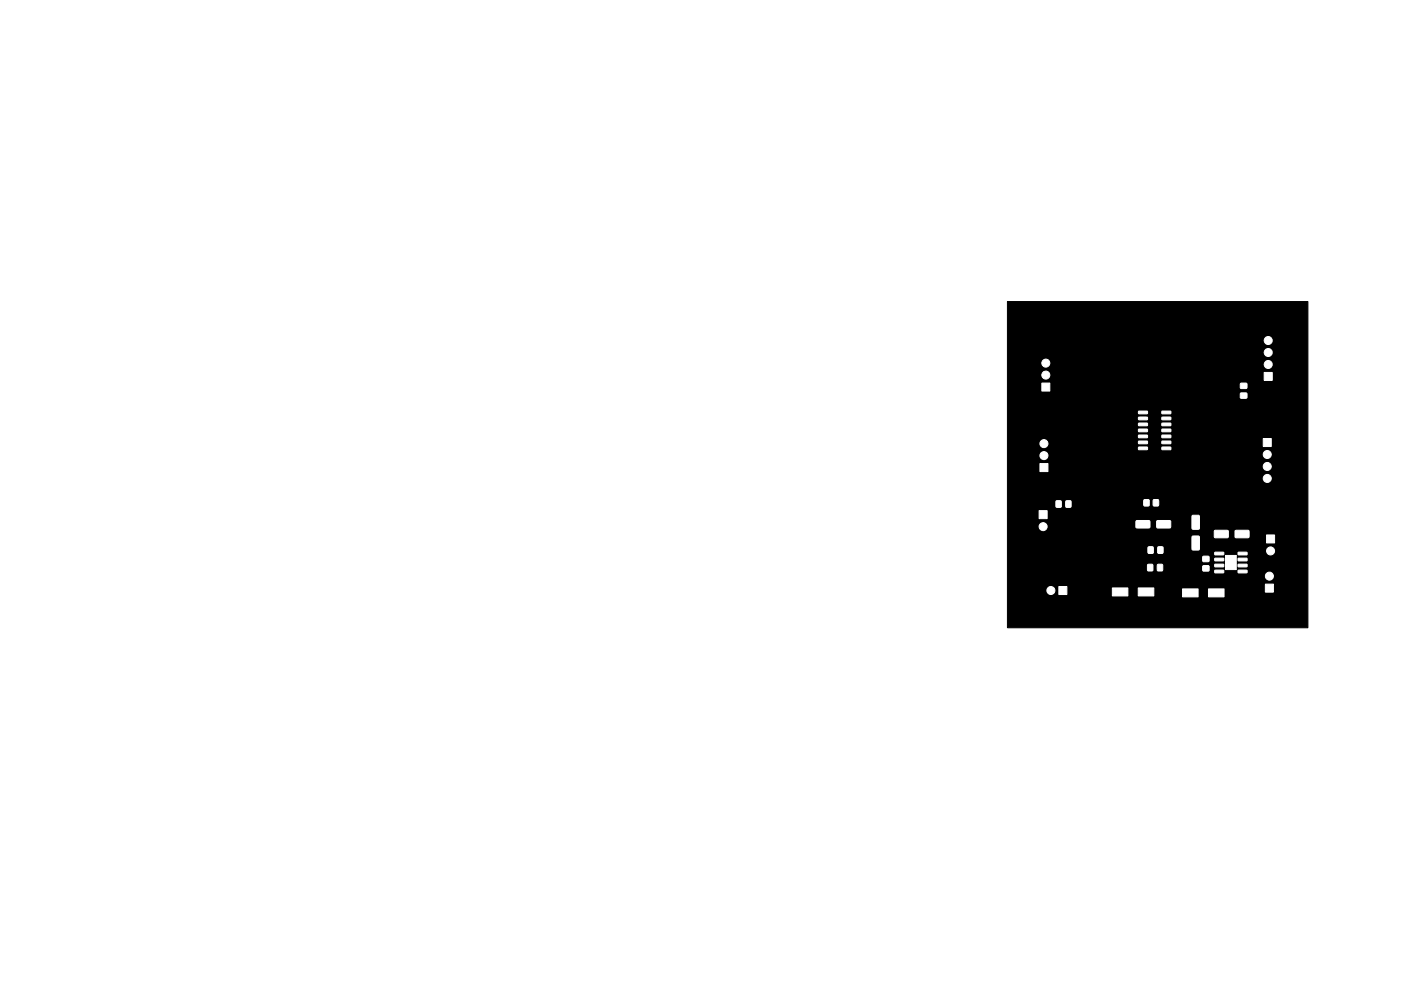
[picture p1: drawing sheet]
<svg xmlns="http://www.w3.org/2000/svg" width="297mm" height="210mm" viewBox="0 0 297 210" stroke-linecap="round" stroke-linejoin="round" font-family="sans-serif">
<path d="M213.6 64h63.7v69.2h-63.7z" fill="#000" stroke="#000" stroke-width=".21"/>
<g fill="#fff" stroke="#fff" stroke-width=".21">
<path d="M268.5 113.5h1.7v1.7h-1.7z"/>
<path d="M245.5 116.1h1v1.3h-1z"/>
<path d="M243.4 116.1h1.1v1.3h-1.1z"/>
<path d="M245.3 110.5l2.8-.1 .1 .3v1.2l-.2 .1h-2.6l-.2-.2z"/>
<path d="M240.9 110.5l2.8-.1 .1 .3v1.2l-.2 .1h-2.6l-.2-.2z"/>
<path d="M268.3 123.9h1.7v1.7h-1.7z"/>
<path d="M257.6 121h1.8l.1 .5h-1.9z"/>
<path d="M257.6 119.7h1.8l.1 .5-1.9 .1z"/>
<path d="M257.6 118.5l1.8-.1 .1 .5-1.9 .1z"/>
<path d="M257.6 117.2h1.8l.1 .5h-1.9z"/>
<path d="M262.5 117.2h1.8l.1 .5h-1.8z"/>
<path d="M262.5 118.5l1.8-.1 .1 .5-1.8 .1z"/>
<path d="M262.5 119.7h1.8l.1 .5-1.8 .1z"/>
<path d="M262.5 121h1.8l.1 .5h-1.8z"/>
<path d="M259.8 117.8h2.3v3h-2.3z"/>
<path d="M224.5 124.4h1.7v1.7h-1.7z"/>
<path d="M220.3 108.3h1.7v1.7h-1.7z"/>
<path d="M244.5 106.1h1.1v1.2h-1.1z"/>
<path d="M242.5 106.1h1.1v1.2h-1.1z"/>
<path d="M255 118.1h1.3v1h-1.3z"/>
<path d="M255 120.1h1.3v1h-1.3z"/>
<path d="M250.7 124.9h3.3v1.7h-3.3z"/>
<path d="M256.2 124.9h3.3v1.7h-3.3z"/>
<path d="M268 79h1.7v1.7h-1.7z"/>
<path d="M246.4 87.3l1.8-.1v.5l-1.8 .1z"/>
<path d="M246.4 88.5h1.8v.5l-1.8 .1z"/>
<path d="M246.4 89.8h1.8v.5h-1.8z"/>
<path d="M246.4 91.1l1.8-.1v.5l-1.8 .1z"/>
<path d="M246.4 92.3h1.8v.5l-1.8 .1z"/>
<path d="M246.4 93.6h1.8v.5h-1.8z"/>
<path d="M246.4 94.9l1.8-.1v.5l-1.8 .1z"/>
<path d="M241.4 94.9l1.8-.1 .1 .5-1.8 .1z"/>
<path d="M241.4 93.6h1.8l.1 .5h-1.8z"/>
<path d="M241.4 92.3h1.8l.1 .5-1.8 .1z"/>
<path d="M241.4 91.1l1.8-.1 .1 .5-1.8 .1z"/>
<path d="M241.4 89.8h1.8l.1 .5h-1.8z"/>
<path d="M241.4 88.5h1.8l.1 .5-1.8 .1z"/>
<path d="M241.4 87.3l1.8-.1 .1 .5-1.8 .1z"/>
<path d="M267.8 93h1.7v1.7h-1.7z"/>
<path d="M263 81.3h1.3v1.1h-1.3z"/>
<path d="M263 83.4h1.3v1.1h-1.3z"/>
<path d="M261.9 112.6l2.8-.1 .1 .3v1.1l-.2 .2h-2.6l-.2-.2z"/>
<path d="M257.5 112.6l2.8-.1 .1 .3v1.1l-.2 .2h-2.6l-.2-.2z"/>
<path d="M241.3 124.7h3.3v1.7h-3.3z"/>
<path d="M235.8 124.7h3.3v1.7h-3.3z"/>
<path d="M220.5 98.4h1.7v1.7h-1.7z"/>
<path d="M252.8 109.4l1.3-.1 .2 .2v2.6l-.1 .2h-1.2l-.3-.1z"/>
<path d="M252.8 113.8l1.3-.1 .2 .2v2.6l-.1 .2h-1.2l-.3-.1z"/>
<path d="M223.9 106.3h1.1v1.3h-1.1z"/>
<path d="M226 106.3h1v1.3h-1z"/>
<path d="M243.4 119.8h1v1.3h-1z"/>
<path d="M245.4 119.8h1.1v1.3h-1.1z"/>
<path d="M220.9 81.3h1.7v1.7h-1.7z"/>
<circle cx="269.4" cy="116.9" r=".85"/>
<circle cx="269.1" cy="122.2" r=".85"/>
<circle cx="222.8" cy="125.3" r=".85"/>
<circle cx="221.2" cy="111.7" r=".85"/>
<circle cx="268.9" cy="77.3" r=".85"/>
<circle cx="268.9" cy="74.8" r=".85"/>
<circle cx="268.9" cy="72.2" r=".85"/>
<circle cx="268.7" cy="96.4" r=".85"/>
<circle cx="268.7" cy="99" r=".85"/>
<circle cx="268.7" cy="101.5" r=".85"/>
<circle cx="221.3" cy="96.7" r=".85"/>
<circle cx="221.3" cy="94.1" r=".85"/>
<circle cx="221.7" cy="79.6" r=".85"/>
<circle cx="221.7" cy="77" r=".85"/>
</g>
</svg>
